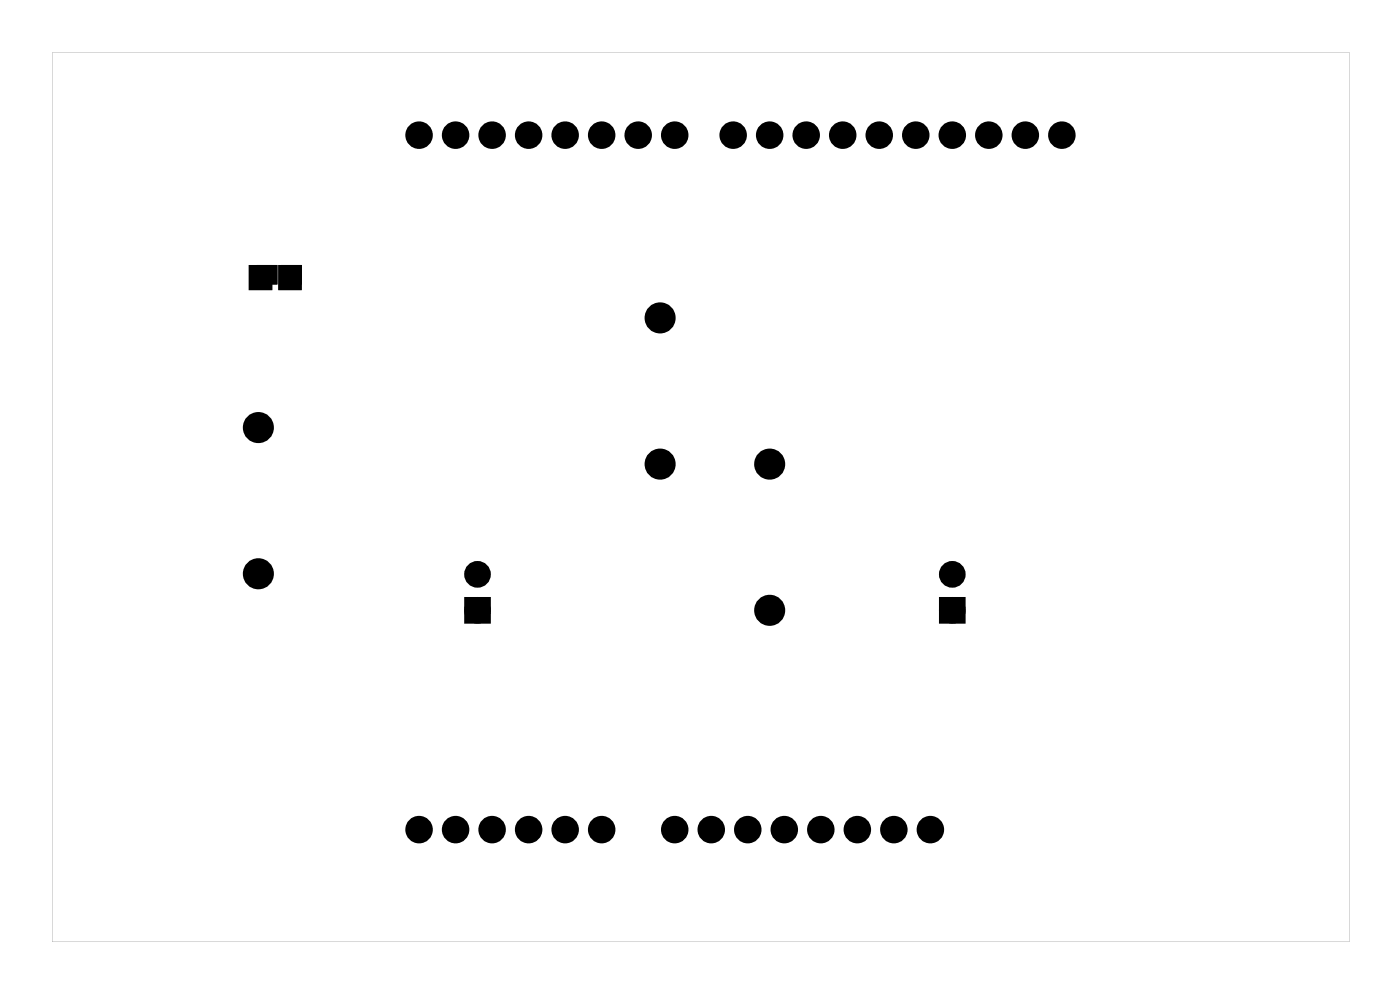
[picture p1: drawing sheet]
<svg xmlns="http://www.w3.org/2000/svg" width="97mm" height="69mm" viewBox="0 0 97 69" stroke-linecap="round" stroke-linejoin="round" font-family="sans-serif">
<g fill="#000">
<path d="M17.4 18.5h1.4v1.5h-1.4zM18 18.5h1.2v1.1h-1.2zM19.7 18.5h1.2v1.1h-1.2zM19.5 18.5h1.4v1.5h-1.4zM32.6 41.8h1.2v1.2h-1.2zM65.6 41.8h1.2v1.2h-1.2z"/>
<path d="M3.6 3.6v61.9h90.2v-61.9zM3.6 3.6h90.2v61.9h-90.2z"/>
</g>
<g fill="#000">
<circle cx="29.1" cy="9.4" r=".67"/>
<circle cx="31.7" cy="9.4" r=".67"/>
<circle cx="34.2" cy="9.4" r=".67"/>
<circle cx="36.8" cy="9.4" r=".67"/>
<circle cx="39.3" cy="9.4" r=".67"/>
<circle cx="41.8" cy="9.4" r=".67"/>
<circle cx="44.4" cy="9.4" r=".67"/>
<circle cx="46.9" cy="9.4" r=".67"/>
<circle cx="51" cy="9.4" r=".67"/>
<circle cx="53.5" cy="9.4" r=".67"/>
<circle cx="56.1" cy="9.4" r=".67"/>
<circle cx="58.6" cy="9.4" r=".67"/>
<circle cx="61.1" cy="9.4" r=".67"/>
<circle cx="63.7" cy="9.4" r=".67"/>
<circle cx="66.2" cy="9.4" r=".67"/>
<circle cx="68.8" cy="9.4" r=".67"/>
<circle cx="71.3" cy="9.4" r=".67"/>
<circle cx="73.9" cy="9.4" r=".67"/>
<circle cx="18" cy="39.9" r=".7"/>
<circle cx="18" cy="29.7" r=".7"/>
<circle cx="33.2" cy="39.9" r=".6"/>
<circle cx="45.9" cy="32.3" r=".7"/>
<circle cx="45.9" cy="22.1" r=".7"/>
<circle cx="53.5" cy="32.3" r=".7"/>
<circle cx="66.2" cy="39.9" r=".6"/>
<circle cx="29.1" cy="57.7" r=".67"/>
<circle cx="31.7" cy="57.7" r=".67"/>
<circle cx="33.2" cy="42.4" r=".6"/>
<circle cx="34.2" cy="57.7" r=".67"/>
<circle cx="36.8" cy="57.7" r=".67"/>
<circle cx="39.3" cy="57.7" r=".67"/>
<circle cx="41.8" cy="57.7" r=".67"/>
<circle cx="46.9" cy="57.7" r=".67"/>
<circle cx="49.5" cy="57.7" r=".67"/>
<circle cx="52" cy="57.7" r=".67"/>
<circle cx="53.5" cy="42.4" r=".7"/>
<circle cx="54.5" cy="57.7" r=".67"/>
<circle cx="57.1" cy="57.7" r=".67"/>
<circle cx="59.6" cy="57.7" r=".67"/>
<circle cx="62.2" cy="57.7" r=".67"/>
<circle cx="64.7" cy="57.7" r=".67"/>
<circle cx="66.2" cy="42.4" r=".6"/>
</g>
<g fill="none" stroke="#000" stroke-width=".57">
<circle cx="29.1" cy="9.4" r=".67"/>
<circle cx="31.7" cy="9.4" r=".67"/>
<circle cx="34.2" cy="9.4" r=".67"/>
<circle cx="36.8" cy="9.4" r=".67"/>
<circle cx="39.3" cy="9.4" r=".67"/>
<circle cx="41.8" cy="9.4" r=".67"/>
<circle cx="44.4" cy="9.4" r=".67"/>
<circle cx="46.9" cy="9.4" r=".67"/>
<circle cx="51" cy="9.4" r=".67"/>
<circle cx="53.5" cy="9.4" r=".67"/>
<circle cx="56.1" cy="9.4" r=".67"/>
<circle cx="58.6" cy="9.4" r=".67"/>
<circle cx="61.1" cy="9.4" r=".67"/>
<circle cx="63.7" cy="9.4" r=".67"/>
<circle cx="66.2" cy="9.4" r=".67"/>
<circle cx="68.8" cy="9.4" r=".67"/>
<circle cx="71.3" cy="9.4" r=".67"/>
<circle cx="73.9" cy="9.4" r=".67"/>
<circle cx="29.1" cy="57.7" r=".67"/>
<circle cx="31.7" cy="57.7" r=".67"/>
<circle cx="34.2" cy="57.7" r=".67"/>
<circle cx="36.8" cy="57.7" r=".67"/>
<circle cx="39.3" cy="57.7" r=".67"/>
<circle cx="41.8" cy="57.7" r=".67"/>
<circle cx="46.9" cy="57.7" r=".67"/>
<circle cx="49.5" cy="57.7" r=".67"/>
<circle cx="52" cy="57.7" r=".67"/>
<circle cx="54.5" cy="57.7" r=".67"/>
<circle cx="57.1" cy="57.7" r=".67"/>
<circle cx="59.6" cy="57.7" r=".67"/>
<circle cx="62.2" cy="57.7" r=".67"/>
<circle cx="64.7" cy="57.7" r=".67"/>
</g>
<g fill="none" stroke="#000" stroke-width=".76" stroke-linecap="butt">
<circle cx="18" cy="39.9" r=".7"/>
<circle cx="18" cy="29.7" r=".7"/>
<circle cx="45.9" cy="32.3" r=".7"/>
<circle cx="45.9" cy="22.1" r=".7"/>
<circle cx="53.5" cy="32.3" r=".7"/>
<circle cx="53.5" cy="42.4" r=".7"/>
</g>
<g fill="none" stroke="#000" stroke-width=".65" stroke-linecap="butt">
<path d="M32.6 41.8h1.2v1.2h-1.2zM65.6 41.8h1.2v1.2h-1.2z"/>
<circle cx="33.2" cy="39.9" r=".6"/>
<circle cx="66.2" cy="39.9" r=".6"/>
<circle cx="33.2" cy="42.4" r=".6"/>
<circle cx="66.2" cy="42.4" r=".6"/>
</g>
<path d="M17.4 18.5h1.4v1.5h-1.4zM18 18.5h1.2v1.1h-1.2zM19.5 18.5h1.4v1.5h-1.4zM19.7 18.5h1.2v1.1h-1.2z" fill="none" stroke="#000" stroke-width=".25"/>
</svg>
